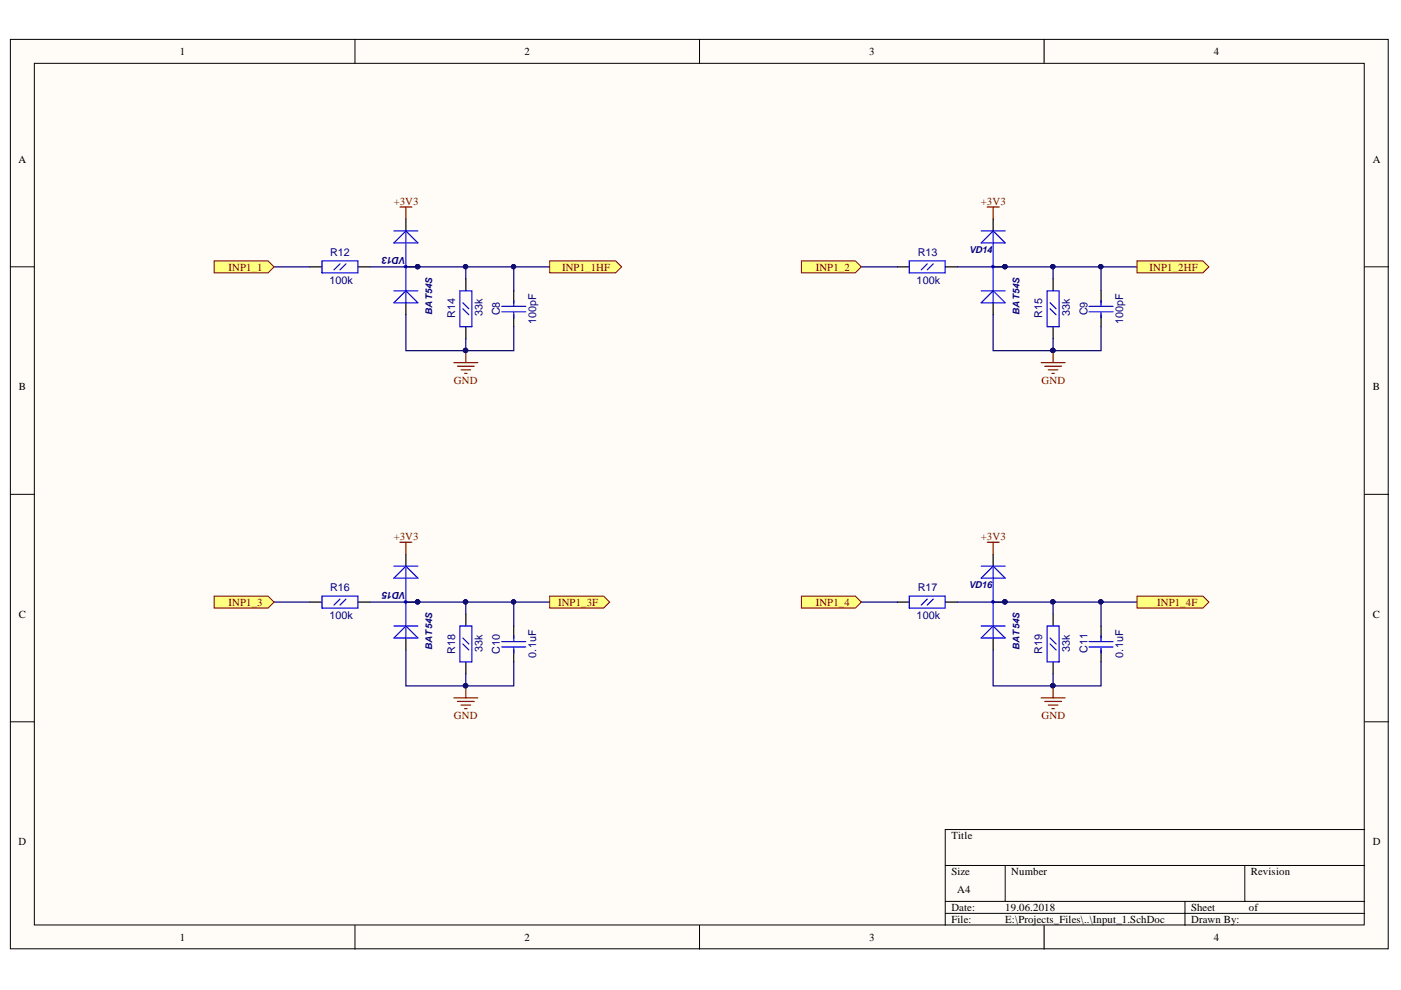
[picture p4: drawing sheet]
<svg xmlns="http://www.w3.org/2000/svg" width="297mm" height="210mm" viewBox="0 0 297 210" stroke-linecap="round" stroke-linejoin="round" font-family="sans-serif">
<defs><g id="words">
<g font-size="2.3">
<text x="38.1" y="11.7">1</text>
<text x="111.2" y="11.7">2</text>
<text x="184.3" y="11.7">3</text>
<text x="257.4" y="11.7">4</text>
<text x="3.9" y="34.5">A</text>
<text x="291.1" y="34.5">A</text>
<text x="4" y="82.7">B</text>
<text x="291.1" y="82.7">B</text>
<text x="4" y="131">C</text>
<text x="291.1" y="131">C</text>
<text x="3.9" y="179.2">D</text>
<text x="201.7" y="177.9">Title</text>
<text x="291.1" y="179.2">D</text>
<text x="201.7" y="185.6">Size</text>
<text x="214.4" y="185.6">Number</text>
<text x="265.2" y="185.6">Revision</text>
<text x="203" y="189.4">A4</text>
<text x="201.7" y="193.2">Date:</text>
<text x="201.7" y="195.7">File:</text>
<text x="213.1" y="193.2">19.06.2018</text>
<text x="213.1" y="195.7">E:\Projects_Files\..\Input_1.SchDoc</text>
<text x="252.5" y="193.2">Sheet</text>
<text x="252.5" y="195.7">Drawn By:</text>
<text x="264.8" y="193.2">of</text>
<text x="38.1" y="199.5">1</text>
<text x="111.2" y="199.5">2</text>
<text x="184.3" y="199.5">3</text>
<text x="257.4" y="199.5">4</text>
</g>
<g font-size="2.3" fill="#800000">
<text x="83.5" y="43.4">+3V3</text>
<text x="208" y="43.4">+3V3</text>
<text x="48.5" y="57.4">INP1_1</text>
<text x="119.2" y="57.4">INP1_1HF</text>
<text x="172.9" y="57.4">INP1_2</text>
<text x="243.7" y="57.4">INP1_2HF</text>
<text x="96.2" y="81.5">GND</text>
<text x="220.8" y="81.5">GND</text>
<text x="83.5" y="114.5">+3V3</text>
<text x="208" y="114.5">+3V3</text>
<text x="48.5" y="128.4">INP1_3</text>
<text x="118.3" y="128.4">INP1_3F</text>
<text x="172.9" y="128.4">INP1_4</text>
<text x="245.3" y="128.4">INP1_4F</text>
<text x="96.2" y="152.5">GND</text>
<text x="220.8" y="152.5">GND</text>
</g>
<g font-size="2.3" fill="#000080">
<text x="70" y="54.3">R12</text>
<text x="194.6" y="54.3">R13</text>
<text x="69.9" y="60.2">100k</text>
<text x="194.3" y="60.2">100k</text>
<text x="96.5" y="67.5" transform="rotate(-90 96.5 67.5)">R14</text>
<text x="102.3" y="67" transform="rotate(-90 102.3 67)">33k</text>
<text x="106" y="66.8" transform="rotate(-90 106 66.8)">C8</text>
<text x="113.7" y="68.6" transform="rotate(-90 113.7 68.6)">100pF</text>
<text x="221" y="67.5" transform="rotate(-90 221 67.5)">R15</text>
<text x="226.8" y="67" transform="rotate(-90 226.8 67)">33k</text>
<text x="230.5" y="66.8" transform="rotate(-90 230.5 66.8)">C9</text>
<text x="238.2" y="68.6" transform="rotate(-90 238.2 68.6)">100pF</text>
<text x="70" y="125.4">R16</text>
<text x="194.6" y="125.4">R17</text>
<text x="69.9" y="131.2">100k</text>
<text x="194.3" y="131.2">100k</text>
<text x="96.5" y="138.6" transform="rotate(-90 96.5 138.6)">R18</text>
<text x="102.3" y="138.2" transform="rotate(-90 102.3 138.2)">33k</text>
<text x="106" y="138.6" transform="rotate(-90 106 138.6)">C10</text>
<text x="113.7" y="139.4" transform="rotate(-90 113.7 139.4)">0.1uF</text>
<text x="221" y="138.6" transform="rotate(-90 221 138.6)">R19</text>
<text x="226.8" y="138.2" transform="rotate(-90 226.8 138.2)">33k</text>
<text x="230.5" y="138.4" transform="rotate(-90 230.5 138.4)">C11</text>
<text x="238.2" y="139.4" transform="rotate(-90 238.2 139.4)">0.1uF</text>
</g>
<g font-size="2.1" fill="#000080">
<text x="86.1" y="54.5" transform="rotate(-180 86.1 54.5)">VD13</text>
<text x="86.1" y="125.5" transform="rotate(-180 86.1 125.5)">VD15</text>
</g>
<g font-size="2" fill="#000080">
<text x="205.5" y="53.6">VD14</text>
<text x="91.6" y="66.7" transform="rotate(-90 91.6 66.7)">BAT54S</text>
<text x="216.1" y="66.7" transform="rotate(-90 216.1 66.7)">BAT54S</text>
<text x="205.4" y="124.7">VD16</text>
<text x="91.6" y="137.8" transform="rotate(-90 91.6 137.8)">BAT54S</text>
<text x="216.1" y="137.8" transform="rotate(-90 216.1 137.8)">BAT54S</text>
</g>
</g></defs>
<g fill="#fffcf8" stroke="#000" stroke-width=".21">
<path d="M2.2 8.4h292.1v192.8h-292.1z"/>
<path d="M7.3 13.4h281.9v182.7h-281.9z"/>
</g>
<g fill="none" stroke="#000" stroke-width=".21">
<path d="M75.3 8.4v5M148.3 8.4v5M221.4 8.4v5M2.2 56.6h5.1M289.3 56.6h5.1M2.2 104.8h5.1M289.3 104.8h5.1M2.2 153h5.1M289.3 153h5.1M289.3 175.9h-88.9v20.3M75.3 196.2v5.1M148.3 196.2v5.1"/>
<path d="M200.4 183.5h88.9M200.4 191.1h88.9M200.4 193.7h88.9M213.1 183.5v7.6M221.4 196.2v5.1M251.2 191.1v5.1M263.9 183.5v7.6"/>
</g>
<path d="M65.7 56.6h2.6M75.9 56.6h2.5M86.1 56.6h2.5M86.1 46.4v2.6M98.8 59.1v2.6M86.1 64.2v2.5M98.8 69.3v2.5M108.9 61.7v2.5M108.9 66.7v2.6" fill="none" stroke="#000" stroke-width=".25"/>
<g fill="none" stroke="#00f" stroke-width=".25">
<path d="M68.3 55.3h7.6v2.5h-7.6zM72.1 55.9l-1.3 1.3M73.4 55.9l-1.3 1.3M83.5 49h5.1M83.5 51.5l2.6-2.5 2.5 2.5zM86.1 49v15.2M83.5 64.2l2.6-2.5 2.5 2.5zM83.5 61.7h5.1M97.5 61.7h2.5v7.6h-2.5zM98.1 65.5l1.3 1.2M98.1 64.2l1.3 1.3M106.4 65h5.1"/>
<path d="M106.4 66.1h5.1M108.9 63.7v1.2M108.9 66.2v1.2"/>
<circle cx="86" cy="56.5" r=".26"/>
<circle cx="86" cy="56.5" r=".08"/>
</g>
<g fill="#000080" stroke="#000080" stroke-width=".21">
<circle cx="88.5" cy="56.5" r=".46"/>
<circle cx="98.7" cy="56.5" r=".46"/>
<circle cx="108.9" cy="56.5" r=".46"/>
<circle cx="98.7" cy="74.3" r=".46"/>
</g>
<path d="M58.1 56.6h7.6M78.4 56.6h20.4v2.5M98.8 56.6h10.1v5.1M108.9 56.6h7.6M86.1 66.7v7.6h12.7M108.9 69.3v5h-10.1v-2.5" fill="none" stroke="#000080" stroke-width=".25"/>
<path d="M84.8 43.9h2.5M86.1 43.9v2.5M96.2 76.9h5.1M97 77.6h3.5M97.7 78.4h2.1M98.5 79.2h.5M98.8 74.3v2.6" fill="none" stroke="#800000" stroke-width=".25"/>
<g fill="#ffff80" stroke="#800000" stroke-width=".21">
<path d="M116.5 55.3h14l1.3 1.3-1.3 1.2h-14z" fill-rule="evenodd"/>
<path d="M45.4 55.3h11.4l1.3 1.3-1.3 1.2h-11.4z" fill-rule="evenodd"/>
</g>
<g fill="none" stroke="#000" stroke-width=".25">
<path d="M190.2 56.6h2.6M200.4 56.6h2.5M210.6 56.6h2.5M210.6 46.4v2.6M223.3 59.1v2.6M210.6 64.2v2.5M223.3 69.3v2.5M233.4 61.7v2.5M233.4 66.7v2.6M86.1 117.5v2.5M210.6 117.5v2.5M65.7 127.7h2.6"/>
<path d="M75.9 127.7h2.5M86.1 127.7h2.5M86.1 135.3v2.5M98.8 130.2v2.5M108.9 132.7v2.6M108.9 137.8v2.5M190.2 127.7h2.6M200.4 127.7h2.5M210.6 135.3v2.5M210.6 127.7h2.5M223.3 130.2v2.5M233.4 132.7v2.6"/>
<path d="M233.4 137.8v2.5M98.8 140.3v2.6M223.3 140.3v2.6"/>
</g>
<g fill="none" stroke="#00f" stroke-width=".25">
<path d="M192.8 55.3h7.6v2.5h-7.6zM196.6 55.9l-1.3 1.3M197.9 55.9l-1.3 1.3M208 49h5.1M208 51.5l2.6-2.5 2.5 2.5zM210.6 49v15.2M208 64.2l2.6-2.5 2.5 2.5zM208 61.7h5.1M222 61.7h2.5v7.6h-2.5zM222.6 65.5l1.3 1.2M222.6 64.2l1.3 1.3M230.9 65h5.1"/>
<path d="M230.9 66.1h5.1M233.4 63.7v1.2M233.4 66.2v1.2M68.3 126.4h7.6v2.5h-7.6zM72.1 127l-1.3 1.3M73.4 127l-1.3 1.3M83.5 135.3l2.6-2.6 2.5 2.6zM83.5 132.7h5.1M83.5 120h5.1M83.5 122.6l2.6-2.6 2.5 2.6zM86.1 120v15.3M97.5 132.7h2.5v7.6h-2.5z"/>
<path d="M98.1 136.5l1.3 1.3M98.1 135.3l1.3 1.2M106.4 136h5.1M106.4 137.2h5.1M108.9 134.8v1.2M108.9 137.3v1.2M192.8 126.4h7.6v2.5h-7.6zM196.6 127l-1.3 1.3M197.9 127l-1.3 1.3M208 135.3l2.6-2.6 2.5 2.6zM208 132.7h5.1M208 120h5.1"/>
<path d="M208 122.6l2.6-2.6 2.5 2.6zM210.6 120v15.3M222 132.7h2.5v7.6h-2.5zM222.6 136.5l1.3 1.3M222.6 135.3l1.3 1.2M230.9 136h5.1M230.9 137.2h5.1M233.4 134.8v1.2M233.4 137.3v1.2"/>
<circle cx="210.5" cy="56.5" r=".08"/>
<circle cx="210.5" cy="56.5" r=".25"/>
<circle cx="86" cy="127.6" r=".26"/>
<circle cx="86" cy="127.6" r=".08"/>
<circle cx="210.5" cy="127.6" r=".08"/>
<circle cx="210.5" cy="127.6" r=".25"/>
</g>
<g fill="#000080" stroke="#000080" stroke-width=".21">
<circle cx="213.1" cy="56.5" r=".46"/>
<circle cx="223.2" cy="56.5" r=".46"/>
<circle cx="233.4" cy="56.5" r=".46"/>
<circle cx="223.2" cy="74.3" r=".46"/>
<circle cx="88.5" cy="127.6" r=".46"/>
<circle cx="98.7" cy="127.6" r=".46"/>
<circle cx="108.9" cy="127.6" r=".46"/>
<circle cx="98.7" cy="145.4" r=".46"/>
<circle cx="213.1" cy="127.6" r=".46"/>
<circle cx="223.2" cy="127.6" r=".46"/>
<circle cx="233.4" cy="127.6" r=".46"/>
<circle cx="223.2" cy="145.4" r=".46"/>
</g>
<g fill="none" stroke="#000080" stroke-width=".25">
<path d="M182.6 56.6h7.6M202.9 56.6h20.4v2.5M223.3 56.6h10.1v5.1M233.4 56.6h7.7M210.6 66.7v7.6h12.7M233.4 69.3v5h-10.1v-2.5M58.1 127.7h7.6M78.4 127.7h20.4v2.5M86.1 137.8v7.6h12.7M98.8 127.7h10.1v5M108.9 127.7h7.6M182.6 127.7h7.6"/>
<path d="M202.9 127.7h20.4v2.5M210.6 137.8v7.6h12.7M223.3 127.7h10.1v5M233.4 127.7h7.7M108.9 140.3v5.1h-10.1v-2.5M233.4 140.3v5.1h-10.1v-2.5"/>
</g>
<g fill="none" stroke="#800000" stroke-width=".25">
<path d="M209.3 43.9h2.5M210.6 43.9v2.5M220.7 76.9h5.1M221.5 77.6h3.6M222.3 78.4h2M223 79.2h.5M223.3 74.3v2.6M84.8 115h2.5M86.1 115v2.5M209.3 115h2.5M210.6 115v2.5M96.2 148h5.1"/>
<path d="M97 148.7h3.5M97.7 149.5h2.1M98.5 150.2h.5M98.8 145.4v2.6M220.7 148h5.1M221.5 148.7h3.6M222.3 149.5h2M223 150.2h.5M223.3 145.4v2.6"/>
</g>
<g fill="#ffff80" stroke="#800000" stroke-width=".21">
<path d="M169.9 55.3h11.4l1.3 1.3-1.3 1.2h-11.4z" fill-rule="evenodd"/>
<path d="M241.1 55.3h13.9l1.3 1.3-1.3 1.2h-13.9z" fill-rule="evenodd"/>
<path d="M45.4 126.4h11.4l1.3 1.3-1.3 1.2h-11.4z" fill-rule="evenodd"/>
<path d="M116.5 126.4h11.5l1.3 1.3-1.3 1.2h-11.5z" fill-rule="evenodd"/>
<path d="M169.9 126.4h11.4l1.3 1.3-1.3 1.2h-11.4z" fill-rule="evenodd"/>
<path d="M241.1 126.4h13.9l1.3 1.3-1.3 1.2h-13.9z" fill-rule="evenodd"/>
</g>
<use href="#words"/>
</svg>
